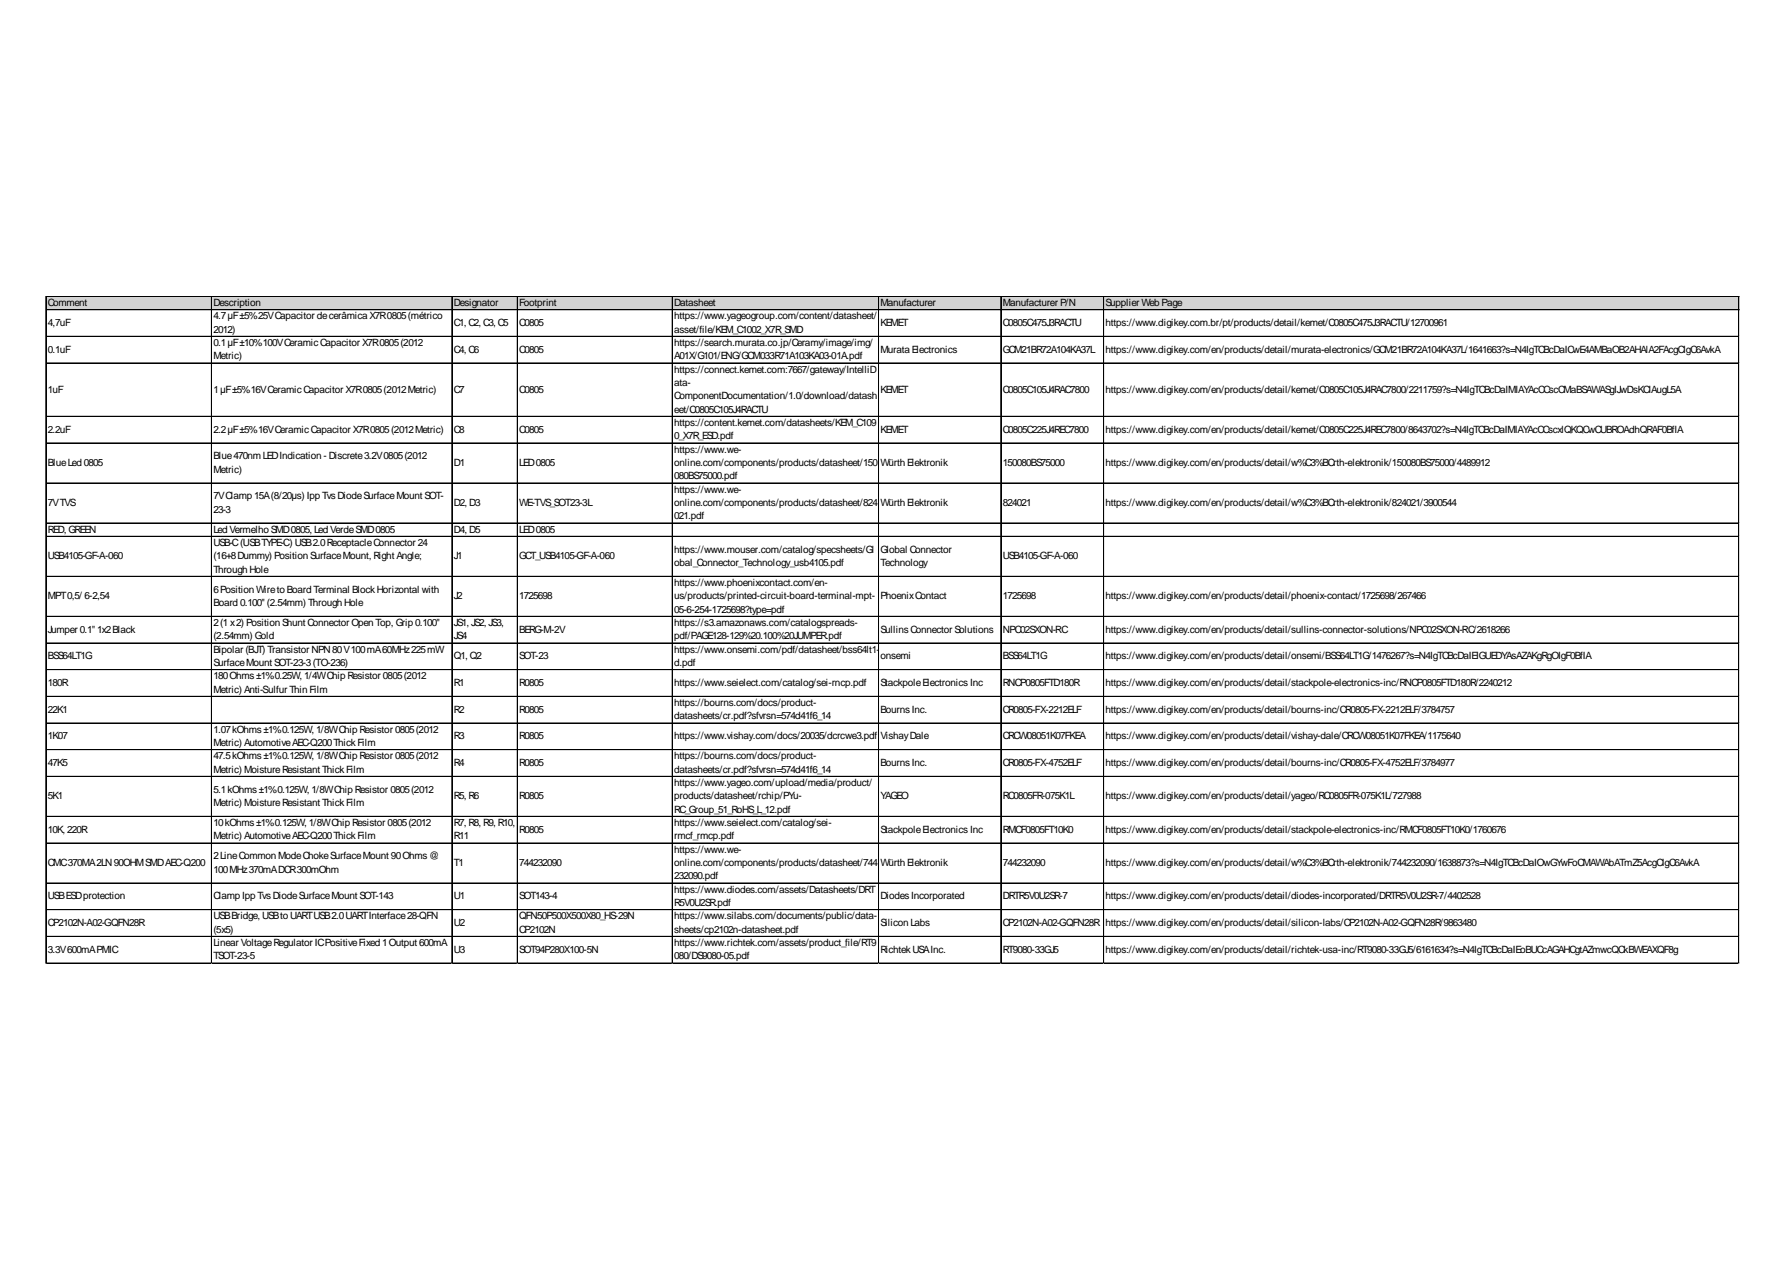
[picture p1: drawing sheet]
<svg xmlns="http://www.w3.org/2000/svg" width="297mm" height="210mm" viewBox="0 0 297 210" stroke-linecap="round" stroke-linejoin="round" font-family="sans-serif">
<defs><g id="words">
<g font-size="1.7">
<text x="7.9" y="50.9">Comment</text>
<text x="35.5" y="50.9">Description</text>
<text x="35.5" y="53.1">4.7µF±5%25VCapacitor decerâmica X7R0805(métrico</text>
<text x="75.4" y="50.9">Designator</text>
<text x="86.3" y="50.9">Footprint</text>
<text x="112" y="50.9">Datasheet</text>
<text x="112" y="53.1">https://www.yageogroup.com/content/datasheet/</text>
<text x="146.3" y="50.9">Manufacturer</text>
<text x="166.6" y="50.9">Manufacturer P/N</text>
<text x="183.7" y="50.9">Supplier Web Page</text>
<text x="7.9" y="54.2">4,7uF</text>
<text x="7.9" y="58.6">0.1uF</text>
<text x="35.5" y="55.3">2012)</text>
<text x="35.5" y="57.5">0.1µF±10%100VCeramicCapacitor X7R0805(2012</text>
<text x="35.5" y="59.7">Metric)</text>
<text x="75.4" y="54.2">C1, C2, C3, C5</text>
<text x="75.4" y="58.6">C4, C6</text>
<text x="86.3" y="54.2">C0805</text>
<text x="86.3" y="58.6">C0805</text>
<text x="112" y="55.3">asset/file/KEM_C1002_X7R_SMD</text>
<text x="112" y="57.5">https://search.murata.co.jp/Ceramy/image/img/</text>
<text x="112" y="59.7">A01X/G101/ENG/GCM033R71A103KA03-01A.pdf</text>
<text x="146.3" y="54.2">KEMET</text>
<text x="146.3" y="58.6">Murata Electronics</text>
<text x="166.6" y="54.2">C0805C475J3RACTU</text>
<text x="166.6" y="58.6">GCM21BR72A104KA37L</text>
<text x="183.7" y="54.2">https://www.digikey.com.br/pt/products/detail/kemet/C0805C475J3RACTU/12700961</text>
<text x="183.7" y="58.6">https://www.digikey.com/en/products/detail/murata-electronics/GCM21BR72A104KA37L/1641663?s=N4IgTCBcDaICwE4AMBaOB2AHAlA2FAcgCIgC6AvkA</text>
<text x="7.9" y="65.3">1uF</text>
<text x="35.5" y="65.3">1µF±5%16VCeramicCapacitor X7R0805(2012Metric)</text>
<text x="75.4" y="65.3">C7</text>
<text x="86.3" y="65.3">C0805</text>
<text x="112" y="61.9">https://connect.kemet.com:7667/gateway/IntelliD</text>
<text x="112" y="64.1">ata-</text>
<text x="146.3" y="65.3">KEMET</text>
<text x="166.6" y="65.3">C0805C105J4RAC7800</text>
<text x="183.7" y="65.3">https://www.digikey.com/en/products/detail/kemet/C0805C105J4RAC7800/2211759?s=N4IgTCBcDaIMIAYAcCCscCMaBSAWASgIJwDsKCIAugL5A</text>
<text x="7.9" y="71.9">2.2uF</text>
<text x="35.5" y="71.9">2.2µF±5%16VCeramicCapacitor X7R0805(2012Metric)</text>
<text x="75.4" y="71.9">C8</text>
<text x="86.3" y="71.9">C0805</text>
<text x="112" y="66.4">ComponentDocumentation/1.0/download/datash</text>
<text x="112" y="68.6">eet/C0805C105J4RACTU</text>
<text x="112" y="70.8">https://content.kemet.com/datasheets/KEM_C109</text>
<text x="146.3" y="71.9">KEMET</text>
<text x="166.6" y="71.9">C0805C225J4REC7800</text>
<text x="183.7" y="71.9">https://www.digikey.com/en/products/detail/kemet/C0805C225J4REC7800/8643702?s=N4IgTCBcDaIMIAYAcCCscxlQKQCwCUBROAdhQRAF0BfIA</text>
<text x="7.9" y="77.4">BlueLed 0805</text>
<text x="35.5" y="76.3">Blue470nmLEDIndication - Discrete3.2V0805(2012</text>
<text x="75.4" y="77.4">D1</text>
<text x="86.3" y="77.4">LED0805</text>
<text x="112" y="73">0_X7R_ESD.pdf</text>
<text x="112" y="75.2">https://www.we-</text>
<text x="112" y="77.4">online.com/components/products/datasheet/150</text>
<text x="146.3" y="77.4">Würth Elektronik</text>
<text x="166.6" y="77.4">150080BS75000</text>
<text x="183.7" y="77.4">https://www.digikey.com/en/products/detail/w%C3%BCrth-elektronik/150080BS75000/4489912</text>
<text x="35.5" y="78.6">Metric)</text>
<text x="35.5" y="83">7VClamp 15A(8/20µs) Ipp TvsDiodeSurfaceMount SOT-</text>
<text x="112" y="79.7">080BS75000.pdf</text>
<text x="112" y="81.9">https://www.we-</text>
<text x="7.9" y="84.1">7VTVS</text>
<text x="7.9" y="88.5">RED, GREEN</text>
<text x="35.5" y="85.2">23-3</text>
<text x="35.5" y="88.5">Led Vermelho SMD0805, Led VerdeSMD0805</text>
<text x="75.4" y="84.1">D2, D3</text>
<text x="75.4" y="88.5">D4, D5</text>
<text x="86.3" y="84.1">WE-TVS_SOT23-3L</text>
<text x="86.3" y="88.5">LED0805</text>
<text x="112" y="84.1">online.com/components/products/datasheet/824</text>
<text x="112" y="86.3">021.pdf</text>
<text x="146.3" y="84.1">Würth Elektronik</text>
<text x="166.6" y="84.1">824021</text>
<text x="183.7" y="84.1">https://www.digikey.com/en/products/detail/w%C3%BCrth-elektronik/824021/3900544</text>
<text x="7.9" y="93">USB4105-GF-A-060</text>
<text x="35.5" y="90.7">USB-C(USBTYPE-C) USB2.0ReceptacleConnector 24</text>
<text x="35.5" y="93">(16+8Dummy) Position SurfaceMount, Right Angle;</text>
<text x="35.5" y="95.2">Through Hole</text>
<text x="75.4" y="93">J1</text>
<text x="86.3" y="93">GCT_USB4105-GF-A-060</text>
<text x="112" y="91.9">https://www.mouser.com/catalog/specsheets/Gl</text>
<text x="112" y="94.1">obal_Connector_Technology_usb4105.pdf</text>
<text x="146.3" y="91.9">Global Connector</text>
<text x="146.3" y="94.1">Technology</text>
<text x="166.6" y="93">USB4105-GF-A-060</text>
<text x="7.9" y="99.6">MPT0,5/ 6-2,54</text>
<text x="35.5" y="98.5">6Position Wireto Board Terminal BlockHorizontal with</text>
<text x="35.5" y="100.7">Board 0.100&quot; (2.54mm) Through Hole</text>
<text x="75.4" y="99.6">J2</text>
<text x="86.3" y="99.6">1725698</text>
<text x="112" y="97.4">https://www.phoenixcontact.com/en-</text>
<text x="112" y="99.6">us/products/printed-circuit-board-terminal-mpt-</text>
<text x="112" y="101.8">05-6-254-1725698?type=pdf</text>
<text x="146.3" y="99.6">PhoenixContact</text>
<text x="166.6" y="99.6">1725698</text>
<text x="183.7" y="99.6">https://www.digikey.com/en/products/detail/phoenix-contact/1725698/267466</text>
<text x="7.9" y="105.1">Jumper 0.1&quot; 1x2Black</text>
<text x="35.5" y="104">2(1x2) Position Shunt Connector Open Top, Grip 0.100&quot;</text>
<text x="35.5" y="106.3">(2.54mm) Gold</text>
<text x="75.4" y="104">JS1, JS2, JS3,</text>
<text x="75.4" y="106.3">JS4</text>
<text x="86.3" y="105.1">BERG-M-2V</text>
<text x="112" y="104">https://s3.amazonaws.com/catalogspreads-</text>
<text x="112" y="106.3">pdf/PAGE128-129%20.100%20JUMPER.pdf</text>
<text x="146.3" y="105.1">SullinsConnector Solutions</text>
<text x="166.6" y="105.1">NPC02SXON-RC</text>
<text x="183.7" y="105.1">https://www.digikey.com/en/products/detail/sullins-connector-solutions/NPC02SXON-RC/2618266</text>
<text x="7.9" y="109.6">BSS64LT1G</text>
<text x="35.5" y="108.5">Bipolar (BJT) Transistor NPN80V100mA60MHz225mW</text>
<text x="35.5" y="110.7">SurfaceMount SOT-23-3(TO-236)</text>
<text x="35.5" y="112.9">180Ohms±1%0.25W, 1/4WChip Resistor 0805(2012</text>
<text x="75.4" y="109.6">Q1, Q2</text>
<text x="86.3" y="109.6">SOT-23</text>
<text x="112" y="108.5">https://www.onsemi.com/pdf/datasheet/bss64lt1-</text>
<text x="112" y="110.7">d.pdf</text>
<text x="146.3" y="109.6">onsemi</text>
<text x="166.6" y="109.6">BSS64LT1G</text>
<text x="183.7" y="109.6">https://www.digikey.com/en/products/detail/onsemi/BSS64LT1G/1476267?s=N4IgTCBcDaIEIGUEDYAsAZAKgRgOIgF0BfIA</text>
<text x="7.9" y="114">180R</text>
<text x="7.9" y="118.4">22K1</text>
<text x="35.5" y="115.1">Metric) Anti-Sulfur Thin Film</text>
<text x="75.4" y="114">R1</text>
<text x="75.4" y="118.4">R2</text>
<text x="86.3" y="114">R0805</text>
<text x="86.3" y="118.4">R0805</text>
<text x="112" y="114">https://www.seielect.com/catalog/sei-rncp.pdf</text>
<text x="112" y="117.3">https://bourns.com/docs/product-</text>
<text x="112" y="119.6">datasheets/cr.pdf?sfvrsn=574d41f6_14</text>
<text x="146.3" y="114">StackpoleElectronicsInc</text>
<text x="146.3" y="118.4">BournsInc.</text>
<text x="166.6" y="114">RNCP0805FTD180R</text>
<text x="166.6" y="118.4">CR0805-FX-2212ELF</text>
<text x="183.7" y="114">https://www.digikey.com/en/products/detail/stackpole-electronics-inc/RNCP0805FTD180R/2240212</text>
<text x="183.7" y="118.4">https://www.digikey.com/en/products/detail/bourns-inc/CR0805-FX-2212ELF/3784757</text>
<text x="7.9" y="122.9">1K07</text>
<text x="35.5" y="121.8">1.07kOhms±1%0.125W, 1/8WChip Resistor 0805(2012</text>
<text x="35.5" y="124">Metric) AutomotiveAEC-Q200ThickFilm</text>
<text x="75.4" y="122.9">R3</text>
<text x="86.3" y="122.9">R0805</text>
<text x="112" y="122.9">https://www.vishay.com/docs/20035/dcrcwe3.pdf</text>
<text x="146.3" y="122.9">VishayDale</text>
<text x="166.6" y="122.9">CRCW08051K07FKEA</text>
<text x="183.7" y="122.9">https://www.digikey.com/en/products/detail/vishay-dale/CRCW08051K07FKEA/1175640</text>
<text x="7.9" y="127.3">47K5</text>
<text x="35.5" y="126.2">47.5kOhms±1%0.125W, 1/8WChip Resistor 0805(2012</text>
<text x="35.5" y="128.4">Metric) MoistureResistant ThickFilm</text>
<text x="35.5" y="131.7">5.1kOhms±1%0.125W, 1/8WChip Resistor 0805(2012</text>
<text x="75.4" y="127.3">R4</text>
<text x="86.3" y="127.3">R0805</text>
<text x="112" y="126.2">https://bourns.com/docs/product-</text>
<text x="112" y="128.4">datasheets/cr.pdf?sfvrsn=574d41f6_14</text>
<text x="112" y="130.6">https://www.yageo.com/upload/media/product/</text>
<text x="146.3" y="127.3">BournsInc.</text>
<text x="166.6" y="127.3">CR0805-FX-4752ELF</text>
<text x="183.7" y="127.3">https://www.digikey.com/en/products/detail/bourns-inc/CR0805-FX-4752ELF/3784977</text>
<text x="7.9" y="132.8">5K1</text>
<text x="35.5" y="134">Metric) MoistureResistant ThickFilm</text>
<text x="35.5" y="137.3">10kOhms±1%0.125W, 1/8WChip Resistor 0805(2012</text>
<text x="75.4" y="132.8">R5, R6</text>
<text x="75.4" y="137.3">R7, R8, R9, R10,</text>
<text x="86.3" y="132.8">R0805</text>
<text x="112" y="132.8">products/datasheet/rchip/PYu-</text>
<text x="112" y="135.1">RC_Group_51_RoHS_L_12.pdf</text>
<text x="112" y="137.3">https://www.seielect.com/catalog/sei-</text>
<text x="146.3" y="132.8">YAGEO</text>
<text x="166.6" y="132.8">RC0805FR-075K1L</text>
<text x="183.7" y="132.8">https://www.digikey.com/en/products/detail/yageo/RC0805FR-075K1L/727988</text>
<text x="7.9" y="138.4">10K, 220R</text>
<text x="7.9" y="143.9">CMC370MA2LN90OHMSMDAEC-Q200</text>
<text x="35.5" y="139.5">Metric) AutomotiveAEC-Q200ThickFilm</text>
<text x="35.5" y="142.8">2LineCommon ModeChokeSurfaceMount 90Ohms@</text>
<text x="75.4" y="139.5">R11</text>
<text x="75.4" y="143.9">T1</text>
<text x="86.3" y="138.4">R0805</text>
<text x="86.3" y="143.9">744232090</text>
<text x="112" y="139.5">rmcf_rmcp.pdf</text>
<text x="112" y="141.7">https://www.we-</text>
<text x="112" y="143.9">online.com/components/products/datasheet/744</text>
<text x="146.3" y="138.4">StackpoleElectronicsInc</text>
<text x="146.3" y="143.9">Würth Elektronik</text>
<text x="166.6" y="138.4">RMCF0805FT10K0</text>
<text x="166.6" y="143.9">744232090</text>
<text x="183.7" y="138.4">https://www.digikey.com/en/products/detail/stackpole-electronics-inc/RMCF0805FT10K0/1760676</text>
<text x="183.7" y="143.9">https://www.digikey.com/en/products/detail/w%C3%BCrth-elektronik/744232090/1638873?s=N4IgTCBcDaIOwGYwFoCMAWAbATmZ5AcgCIgC6AvkA</text>
<text x="7.9" y="149.5">USBESDprotection</text>
<text x="35.5" y="145">100MHz370mADCR300mOhm</text>
<text x="35.5" y="149.5">Clamp Ipp TvsDiodeSurfaceMount SOT-143</text>
<text x="75.4" y="149.5">U1</text>
<text x="86.3" y="149.5">SOT143-4</text>
<text x="112" y="146.1">232090.pdf</text>
<text x="112" y="148.4">https://www.diodes.com/assets/Datasheets/DRT</text>
<text x="146.3" y="149.5">DiodesIncorporated</text>
<text x="166.6" y="149.5">DRTR5V0U2SR-7</text>
<text x="183.7" y="149.5">https://www.digikey.com/en/products/detail/diodes-incorporated/DRTR5V0U2SR-7/4402528</text>
<text x="7.9" y="153.9">CP2102N-A02-GQFN28R</text>
<text x="35.5" y="152.8">USBBridge, USBto UARTUSB2.0UARTInterface28-QFN</text>
<text x="35.5" y="155">(5x5)</text>
<text x="75.4" y="153.9">U2</text>
<text x="86.3" y="152.8">QFN50P500X500X80_HS-29N</text>
<text x="86.3" y="155">CP2102N</text>
<text x="112" y="150.6">R5V0U2SR.pdf</text>
<text x="112" y="152.8">https://www.silabs.com/documents/public/data-</text>
<text x="112" y="155">sheets/cp2102n-datasheet.pdf</text>
<text x="146.3" y="153.9">Silicon Labs</text>
<text x="166.6" y="153.9">CP2102N-A02-GQFN28R</text>
<text x="183.7" y="153.9">https://www.digikey.com/en/products/detail/silicon-labs/CP2102N-A02-GQFN28R/9863480</text>
<text x="7.9" y="158.3">3.3V600mAPMIC</text>
<text x="35.5" y="157.2">Linear VoltageRegulator ICPositiveFixed 1Output 600mA</text>
<text x="35.5" y="159.4">TSOT-23-5</text>
<text x="75.4" y="158.3">U3</text>
<text x="86.3" y="158.3">SOT94P280X100-5N</text>
<text x="112" y="157.2">https://www.richtek.com/assets/product_file/RT9</text>
<text x="112" y="159.4">080/DS9080-05.pdf</text>
<text x="146.3" y="158.3">RichtekUSAInc.</text>
<text x="166.6" y="158.3">RT9080-33GJ5</text>
<text x="183.7" y="158.3">https://www.digikey.com/en/products/detail/richtek-usa-inc/RT9080-33GJ5/6161634?s=N4IgTCBcDaIEoBUCcAGAHCgtAZmwcQCkBWEAXQF8g</text>
</g>
</g></defs>
<path d="M7.7 49.3h281.3v2.3h-281.3z" fill="#d3d3d3"/>
<g fill="none" stroke="#000" stroke-width=".17">
<path d="M7.6 49.2v111M7.7 49.2v111M7.7 49.2h281.3M7.7 49.3h281.3M7.7 51.5h281.3M7.7 55.9h281.3M35.1 49.3v110.9M35.2 49.3v110.9M75.1 49.3v110.9M85.9 49.3v110.9M86 49.3v110.9M111.7 49.3v110.9"/>
<path d="M146 49.3v110.9M166.3 49.3v110.9M183.3 49.3v110.9M183.4 49.3v110.9M288.8 49.3v110.9M288.9 49.3v110.9M7.7 60.3h281.3M7.7 60.4h281.3M7.7 69.2h281.3M7.7 73.6h281.3M7.7 73.7h281.3M7.7 80.3h281.3"/>
<path d="M7.7 86.9h281.3M7.7 87h281.3M7.7 89.1h281.3M7.7 89.2h281.3M7.7 95.8h281.3M7.7 102.4h281.3M7.7 102.5h281.3M7.7 106.9h281.3M7.7 111.3h281.3M7.7 115.7h281.3M7.7 115.8h281.3M7.7 120.2h281.3"/>
<path d="M7.7 124.6h281.3M7.7 129h281.3M7.7 129.1h281.3M7.7 135.7h281.3M7.7 140.1h281.3M7.7 140.2h281.3M7.7 146.7h281.3M7.7 146.8h281.3M7.7 151.2h281.3M7.7 155.6h281.3M7.7 155.7h281.3M7.7 160h281.3"/>
<path d="M7.7 160.1h281.3"/>
</g>
<path d="M7.6 160.2h.1" fill="none" stroke="#e0e0e0" stroke-width=".17"/>
<path d="M7.6 160.2h.1z" fill="#e0e0e0"/>
<path d="M35.1 160.2h.1" fill="none" stroke="#e0e0e0" stroke-width=".17"/>
<path d="M35.1 160.2h.1z" fill="#e0e0e0"/>
<path d="M75.1 160.2h.1" fill="none" stroke="#e0e0e0" stroke-width=".17"/>
<path d="M75.1 160.2h.1z" fill="#e0e0e0"/>
<path d="M85.9 160.2h.1" fill="none" stroke="#e0e0e0" stroke-width=".17"/>
<path d="M85.9 160.2h.1z" fill="#e0e0e0"/>
<path d="M111.7 160.2h.1" fill="none" stroke="#e0e0e0" stroke-width=".17"/>
<path d="M111.7 160.2h.1z" fill="#e0e0e0"/>
<path d="M146 160.2h.1" fill="none" stroke="#e0e0e0" stroke-width=".17"/>
<path d="M146 160.2h.1z" fill="#e0e0e0"/>
<path d="M166.3 160.2h.1" fill="none" stroke="#e0e0e0" stroke-width=".17"/>
<path d="M166.3 160.2h.1z" fill="#e0e0e0"/>
<path d="M183.3 160.2h.1" fill="none" stroke="#e0e0e0" stroke-width=".17"/>
<path d="M183.3 160.2h.1z" fill="#e0e0e0"/>
<path d="M288.8 160.2h.1" fill="none" stroke="#e0e0e0" stroke-width=".17"/>
<path d="M288.8 160.2h.2z" fill="#e0e0e0"/>
<path d="M289 55.9h.1" fill="none" stroke="#e0e0e0" stroke-width=".17"/>
<path d="M289 55.9v.1z" fill="#e0e0e0"/>
<path d="M289 60.3h.1" fill="none" stroke="#e0e0e0" stroke-width=".17"/>
<path d="M289 60.3v.1z" fill="#e0e0e0"/>
<path d="M289 69.2h.1" fill="none" stroke="#e0e0e0" stroke-width=".17"/>
<path d="M289 69.2v.1z" fill="#e0e0e0"/>
<path d="M289 73.6h.1" fill="none" stroke="#e0e0e0" stroke-width=".17"/>
<path d="M289 73.6v.1z" fill="#e0e0e0"/>
<path d="M289 80.3h.1" fill="none" stroke="#e0e0e0" stroke-width=".17"/>
<path d="M289 80.3v.1z" fill="#e0e0e0"/>
<path d="M289 86.9h.1" fill="none" stroke="#e0e0e0" stroke-width=".17"/>
<path d="M289 86.9v.1z" fill="#e0e0e0"/>
<path d="M289 89.1h.1" fill="none" stroke="#e0e0e0" stroke-width=".17"/>
<path d="M289 89.1v.1z" fill="#e0e0e0"/>
<path d="M289 95.8h.1" fill="none" stroke="#e0e0e0" stroke-width=".17"/>
<path d="M289 95.8v.1z" fill="#e0e0e0"/>
<path d="M289 102.4h.1" fill="none" stroke="#e0e0e0" stroke-width=".17"/>
<path d="M289 102.4v.1z" fill="#e0e0e0"/>
<path d="M289 106.9h.1" fill="none" stroke="#e0e0e0" stroke-width=".17"/>
<path d="M289 106.9v.1z" fill="#e0e0e0"/>
<path d="M289 111.3h.1" fill="none" stroke="#e0e0e0" stroke-width=".17"/>
<path d="M289 111.3v.1z" fill="#e0e0e0"/>
<path d="M289 115.7h.1" fill="none" stroke="#e0e0e0" stroke-width=".17"/>
<path d="M289 115.7v.1z" fill="#e0e0e0"/>
<path d="M289 120.2h.1" fill="none" stroke="#e0e0e0" stroke-width=".17"/>
<path d="M289 120.2v.1z" fill="#e0e0e0"/>
<path d="M289 124.6h.1" fill="none" stroke="#e0e0e0" stroke-width=".17"/>
<path d="M289 124.6v.1z" fill="#e0e0e0"/>
<path d="M289 129h.1" fill="none" stroke="#e0e0e0" stroke-width=".17"/>
<path d="M289 129v.1z" fill="#e0e0e0"/>
<path d="M289 135.7h.1" fill="none" stroke="#e0e0e0" stroke-width=".17"/>
<path d="M289 135.7v.1z" fill="#e0e0e0"/>
<path d="M289 140.1h.1" fill="none" stroke="#e0e0e0" stroke-width=".17"/>
<path d="M289 140.1v.1z" fill="#e0e0e0"/>
<path d="M289 146.7h.1" fill="none" stroke="#e0e0e0" stroke-width=".17"/>
<path d="M289 146.7v.2z" fill="#e0e0e0"/>
<path d="M289 151.2h.1" fill="none" stroke="#e0e0e0" stroke-width=".17"/>
<path d="M289 151.2v.1z" fill="#e0e0e0"/>
<path d="M289 155.6h.1" fill="none" stroke="#e0e0e0" stroke-width=".17"/>
<path d="M289 155.6v.1z" fill="#e0e0e0"/>
<path d="M289 160h.1" fill="none" stroke="#e0e0e0" stroke-width=".17"/>
<path d="M289 160v.2z" fill="#e0e0e0"/>
<use href="#words"/>
</svg>
